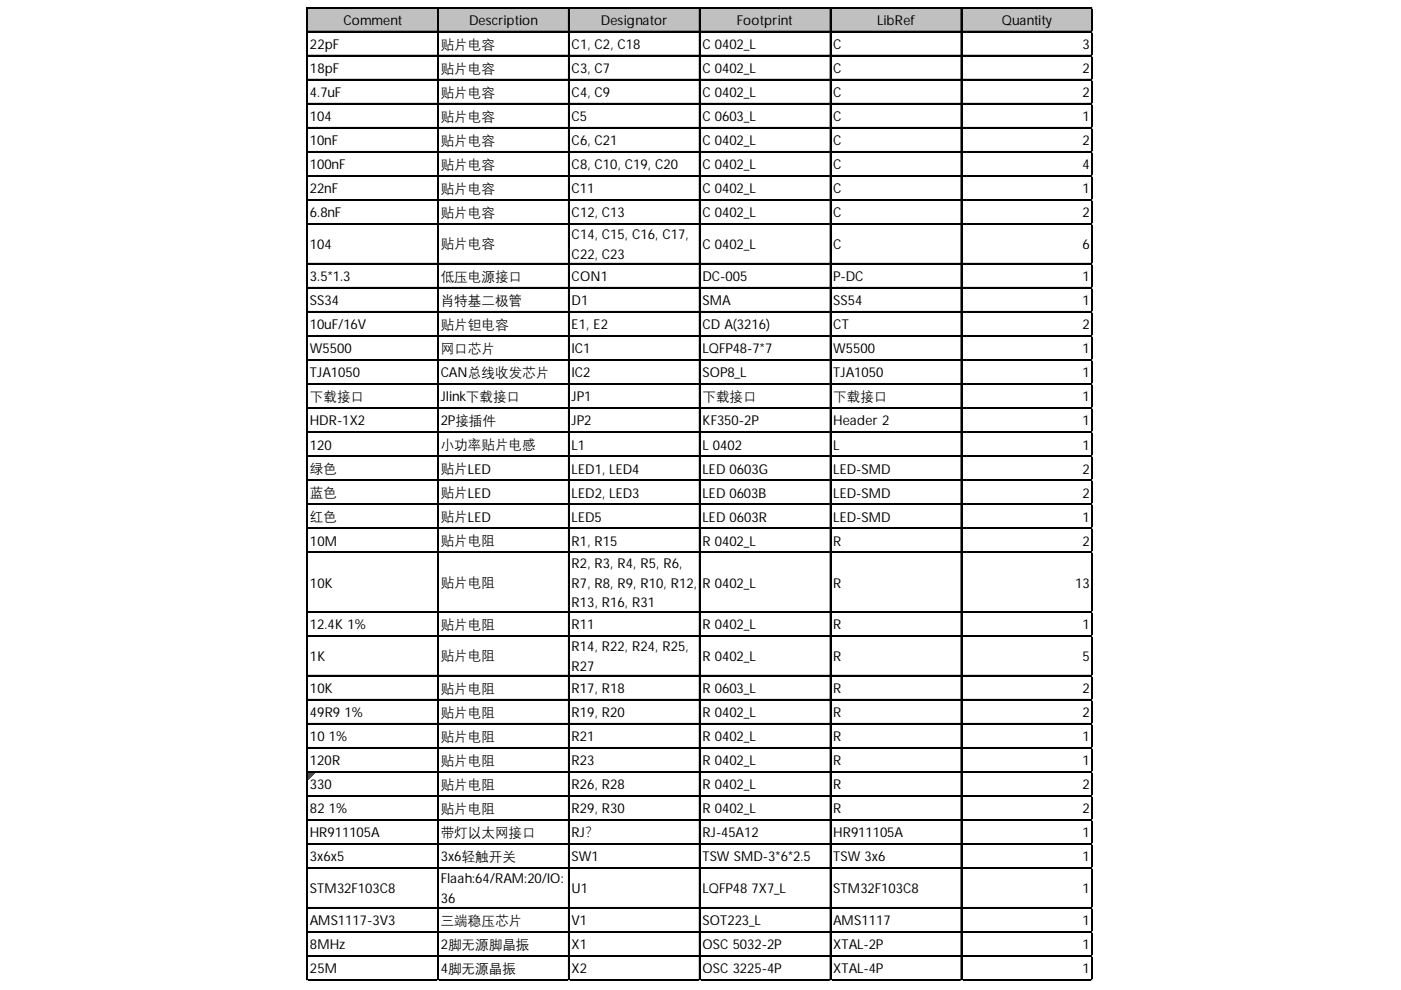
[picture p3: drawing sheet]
<svg xmlns="http://www.w3.org/2000/svg" width="297mm" height="210mm" viewBox="0 0 297 210" stroke-linecap="round" stroke-linejoin="round" font-family="sans-serif">
<defs><g id="words">
<g font-size="2.9">
<text x="72.8" y="5.3">Comment</text>
<text x="99.4" y="5.3">Description</text>
<text x="127.4" y="5.3">Designator</text>
<text x="156.3" y="5.3">Footprint</text>
<text x="186" y="5.3">LibRef</text>
<text x="212.4" y="5.3">Quantity</text>
<text x="65.7" y="10.4">22pF</text>
<text x="93.4" y="10.3">贴片电容</text>
<text x="121.2" y="10.4">C1, C2, C18</text>
<text x="148.9" y="10.4">C 0402_L</text>
<text x="176.7" y="10.4">C</text>
<text x="229.5" y="10.4">3</text>
<text x="65.7" y="15.5">18pF</text>
<text x="93.4" y="15.4">贴片电容</text>
<text x="121.2" y="15.5">C3, C7</text>
<text x="148.9" y="15.5">C 0402_L</text>
<text x="176.7" y="15.5">C</text>
<text x="229.5" y="15.5">2</text>
<text x="65.7" y="20.6">4.7uF</text>
<text x="93.4" y="20.5">贴片电容</text>
<text x="121.2" y="20.6">C4, C9</text>
<text x="148.9" y="20.6">C 0402_L</text>
<text x="176.7" y="20.6">C</text>
<text x="229.5" y="20.6">2</text>
<text x="65.7" y="25.7">104</text>
<text x="93.4" y="25.6">贴片电容</text>
<text x="121.2" y="25.7">C5</text>
<text x="148.9" y="25.7">C 0603_L</text>
<text x="176.7" y="25.7">C</text>
<text x="229.5" y="25.7">1</text>
<text x="65.7" y="30.8">10nF</text>
<text x="65.7" y="35.9">100nF</text>
<text x="93.4" y="30.7">贴片电容</text>
<text x="93.4" y="35.8">贴片电容</text>
<text x="121.2" y="30.8">C6, C21</text>
<text x="121.2" y="35.9">C8, C10, C19, C20</text>
<text x="148.9" y="30.8">C 0402_L</text>
<text x="148.9" y="35.9">C 0402_L</text>
<text x="176.7" y="30.8">C</text>
<text x="176.7" y="35.9">C</text>
<text x="229.5" y="30.8">2</text>
<text x="229.5" y="35.9">4</text>
<text x="65.7" y="41">22nF</text>
<text x="93.4" y="40.9">贴片电容</text>
<text x="121.2" y="41">C11</text>
<text x="148.9" y="41">C 0402_L</text>
<text x="176.7" y="41">C</text>
<text x="229.5" y="41">1</text>
<text x="65.7" y="46.1">6.8nF</text>
<text x="93.4" y="46">贴片电容</text>
<text x="121.2" y="46.1">C12, C13</text>
<text x="148.9" y="46.1">C 0402_L</text>
<text x="176.7" y="46.1">C</text>
<text x="229.5" y="46.1">2</text>
<text x="65.7" y="52.7">104</text>
<text x="93.4" y="52.6">贴片电容</text>
<text x="121.2" y="50.7">C14, C15, C16, C17,</text>
<text x="148.9" y="52.7">C 0402_L</text>
<text x="176.7" y="52.7">C</text>
<text x="229.5" y="52.7">6</text>
<text x="65.7" y="59.6">3.5*1.3</text>
<text x="93.4" y="59.5">低压电源接口</text>
<text x="121.2" y="55">C22, C23</text>
<text x="121.2" y="59.6">CON1</text>
<text x="148.9" y="59.6">DC-005</text>
<text x="176.7" y="59.6">P-DC</text>
<text x="229.5" y="59.6">1</text>
<text x="65.7" y="64.7">SS34</text>
<text x="93.4" y="64.6">肖特基二极管</text>
<text x="121.2" y="64.7">D1</text>
<text x="148.9" y="64.7">SMA</text>
<text x="176.7" y="64.7">SS54</text>
<text x="229.5" y="64.7">1</text>
<text x="65.7" y="69.8">10uF/16V</text>
<text x="93.4" y="69.7">贴片钽电容</text>
<text x="121.2" y="69.8">E1, E2</text>
<text x="148.9" y="69.8">CD A(3216)</text>
<text x="176.7" y="69.8">CT</text>
<text x="229.5" y="69.8">2</text>
<text x="65.7" y="74.9">W5500</text>
<text x="93.4" y="74.8">网口芯片</text>
<text x="121.2" y="74.9">IC1</text>
<text x="148.9" y="74.9">LQFP48-7*7</text>
<text x="176.7" y="74.9">W5500</text>
<text x="229.5" y="74.9">1</text>
<text x="65.7" y="80">TJA1050</text>
<text x="93.4" y="80">CAN总线收发芯片</text>
<text x="121.2" y="80">IC2</text>
<text x="148.9" y="80">SOP8_L</text>
<text x="176.7" y="80">TJA1050</text>
<text x="229.5" y="80">1</text>
<text x="65.7" y="85">下载接口</text>
<text x="93.4" y="85.1">Jlink下载接口</text>
<text x="121.2" y="85.1">JP1</text>
<text x="148.9" y="85">下载接口</text>
<text x="176.7" y="85">下载接口</text>
<text x="229.5" y="85.1">1</text>
<text x="65.7" y="90.2">HDR-1X2</text>
<text x="65.7" y="95.3">120</text>
<text x="93.4" y="90.2">2P接插件</text>
<text x="93.4" y="95.2">小功率贴片电感</text>
<text x="121.2" y="90.2">JP2</text>
<text x="121.2" y="95.3">L1</text>
<text x="148.9" y="90.2">KF350-2P</text>
<text x="148.9" y="95.3">L 0402</text>
<text x="176.7" y="90.2">Header 2</text>
<text x="176.7" y="95.3">L</text>
<text x="229.5" y="90.2">1</text>
<text x="229.5" y="95.3">1</text>
<text x="65.7" y="100.3">绿色</text>
<text x="93.4" y="100.3">贴片LED</text>
<text x="121.2" y="100.4">LED1, LED4</text>
<text x="148.9" y="100.4">LED 0603G</text>
<text x="176.7" y="100.4">LED-SMD</text>
<text x="229.5" y="100.4">2</text>
<text x="65.7" y="105.4">蓝色</text>
<text x="93.4" y="105.4">贴片LED</text>
<text x="121.2" y="105.5">LED2, LED3</text>
<text x="148.9" y="105.5">LED 0603B</text>
<text x="176.7" y="105.5">LED-SMD</text>
<text x="229.5" y="105.5">2</text>
<text x="65.7" y="110.5">红色</text>
<text x="93.4" y="110.5">贴片LED</text>
<text x="121.2" y="110.6">LED5</text>
<text x="148.9" y="110.6">LED 0603R</text>
<text x="176.7" y="110.6">LED-SMD</text>
<text x="229.5" y="110.6">1</text>
<text x="65.7" y="115.7">10M</text>
<text x="93.4" y="115.6">贴片电阻</text>
<text x="121.2" y="115.7">R1, R15</text>
<text x="148.9" y="115.7">R 0402_L</text>
<text x="176.7" y="115.7">R</text>
<text x="229.5" y="115.7">2</text>
<text x="65.7" y="124.6">10K</text>
<text x="93.4" y="124.5">贴片电阻</text>
<text x="121.2" y="120.4">R2, R3, R4, R5, R6,</text>
<text x="121.2" y="124.6">R7, R8, R9, R10, R12,</text>
<text x="148.9" y="124.6">R 0402_L</text>
<text x="176.7" y="124.6">R</text>
<text x="227.9" y="124.6">13</text>
<text x="121.2" y="128.8">R13, R16, R31</text>
<text x="65.7" y="133.4">12.4K 1%</text>
<text x="93.4" y="133.3">贴片电阻</text>
<text x="121.2" y="133.4">R11</text>
<text x="148.9" y="133.4">R 0402_L</text>
<text x="176.7" y="133.4">R</text>
<text x="229.5" y="133.4">1</text>
<text x="65.7" y="140.1">1K</text>
<text x="93.4" y="140">贴片电阻</text>
<text x="121.2" y="138.1">R14, R22, R24, R25,</text>
<text x="121.2" y="142.3">R27</text>
<text x="148.9" y="140.1">R 0402_L</text>
<text x="176.7" y="140.1">R</text>
<text x="229.5" y="140.1">5</text>
<text x="65.7" y="147">10K</text>
<text x="93.4" y="146.9">贴片电阻</text>
<text x="121.2" y="147">R17, R18</text>
<text x="148.9" y="147">R 0603_L</text>
<text x="176.7" y="147">R</text>
<text x="229.5" y="147">2</text>
<text x="65.7" y="152.1">49R9 1%</text>
<text x="93.4" y="152">贴片电阻</text>
<text x="121.2" y="152.1">R19, R20</text>
<text x="148.9" y="152.1">R 0402_L</text>
<text x="176.7" y="152.1">R</text>
<text x="229.5" y="152.1">2</text>
<text x="65.7" y="157.2">101%</text>
<text x="93.4" y="157.1">贴片电阻</text>
<text x="121.2" y="157.2">R21</text>
<text x="148.9" y="157.2">R 0402_L</text>
<text x="176.7" y="157.2">R</text>
<text x="229.5" y="157.2">1</text>
<text x="65.7" y="162.3">120R</text>
<text x="65.7" y="167.4">330</text>
<text x="93.4" y="162.2">贴片电阻</text>
<text x="93.4" y="167.3">贴片电阻</text>
<text x="121.2" y="162.3">R23</text>
<text x="121.2" y="167.4">R26, R28</text>
<text x="148.9" y="162.3">R 0402_L</text>
<text x="148.9" y="167.4">R 0402_L</text>
<text x="176.7" y="162.3">R</text>
<text x="176.7" y="167.4">R</text>
<text x="229.5" y="162.3">1</text>
<text x="229.5" y="167.4">2</text>
<text x="65.7" y="172.5">82 1%</text>
<text x="93.4" y="172.3">贴片电阻</text>
<text x="121.2" y="172.5">R29, R30</text>
<text x="148.9" y="172.5">R 0402_L</text>
<text x="176.7" y="172.5">R</text>
<text x="229.5" y="172.5">2</text>
<text x="65.7" y="177.6">HR911105A</text>
<text x="93.4" y="177.4">带灯以太网接口</text>
<text x="121.2" y="177.6">RJ？</text>
<text x="148.9" y="177.6">RJ-45A12</text>
<text x="176.7" y="177.6">HR911105A</text>
<text x="229.5" y="177.6">1</text>
<text x="65.7" y="182.7">3x6x5</text>
<text x="93.4" y="182.7">3x6轻触开关</text>
<text x="121.2" y="182.7">SW1</text>
<text x="148.9" y="182.7">TSW SMD-3*6*2.5</text>
<text x="176.7" y="182.7">TSW 3x6</text>
<text x="229.5" y="182.7">1</text>
<text x="65.7" y="189.3">STM32F103C8</text>
<text x="93.4" y="187.3">Flaah:64/RAM:20/IO:</text>
<text x="93.4" y="191.5">36</text>
<text x="121.2" y="189.3">U1</text>
<text x="148.9" y="189.3">LQFP48 7X7_L</text>
<text x="176.7" y="189.3">STM32F103C8</text>
<text x="229.5" y="189.3">1</text>
<text x="65.7" y="196.2">AMS1117-3V3</text>
<text x="93.4" y="196.1">三端稳压芯片</text>
<text x="121.2" y="196.2">V1</text>
<text x="148.9" y="196.2">SOT223_L</text>
<text x="176.7" y="196.2">AMS1117</text>
<text x="229.5" y="196.2">1</text>
<text x="65.7" y="201.3">8MHz</text>
<text x="93.4" y="201.3">2脚无源脚晶振</text>
<text x="121.2" y="201.3">X1</text>
<text x="148.9" y="201.3">OSC 5032-2P</text>
<text x="176.7" y="201.3">XTAL-2P</text>
<text x="229.5" y="201.3">1</text>
<text x="65.7" y="206.4">25M</text>
<text x="93.4" y="206.4">4脚无源晶振</text>
<text x="121.2" y="206.4">X2</text>
<text x="148.9" y="206.4">OSC 3225-4P</text>
<text x="176.7" y="206.4">XTAL-4P</text>
<text x="229.5" y="206.4">1</text>
</g>
</g></defs>
<path d="M65.2 1.7h166.5v5.1h-166.5z" fill="#c0c0c0"/>
<path d="M65.3 163.8h1.5" fill="none" stroke="#008000" stroke-width=".22"/>
<path d="M65.3 163.8h1.5v.2h-1.5z" fill="#008000"/>
<path d="M65.3 164h1.3" fill="none" stroke="#008000" stroke-width=".22"/>
<path d="M65.3 164h1.3v.3h-1.3z" fill="#008000"/>
<path d="M65.3 164.3h1.1" fill="none" stroke="#008000" stroke-width=".22"/>
<path d="M65.3 164.3h1.1v.2h-1.1z" fill="#008000"/>
<path d="M65.3 164.5h.9" fill="none" stroke="#008000" stroke-width=".22"/>
<path d="M65.3 164.5h.9v.2h-.9z" fill="#008000"/>
<path d="M65.3 164.7h.6" fill="none" stroke="#008000" stroke-width=".22"/>
<path d="M65.3 164.7h.6v.2h-.6z" fill="#008000"/>
<path d="M65.3 164.9h.4" fill="none" stroke="#008000" stroke-width=".22"/>
<path d="M65.3 164.9h.4v.2h-.4z" fill="#008000"/>
<path d="M65.3 165.1h.2" fill="none" stroke="#008000" stroke-width=".22"/>
<path d="M65.3 165.1h.2v.3h-.2z" fill="#008000"/>
<g fill="none" stroke="#000" stroke-width=".22">
<path d="M65 1.5v206.4M65.2 1.5v206.4M65.3 1.5h166.4M65.3 1.6h166.4M65.3 6.6h166.4M65.3 6.7h166.4M65.3 11.7h166.4M65.3 11.8h166.4M65.3 16.8h166.4M65.3 16.9h166.4M92.8 1.7v206.2M92.9 1.7v206.2"/>
<path d="M120.5 1.7v206.2M120.6 1.7v206.2M148.3 1.7v206.2M148.4 1.7v206.2M176 1.7v206.2M176.1 1.7v206.2M203.7 1.7v206.2M203.9 1.7v206.2M231.5 1.7v206.2M231.6 1.7v206.2M65.3 21.9h166.4M65.3 22h166.4"/>
<path d="M65.3 27h166.4M65.3 27.1h166.4M65.3 32.1h166.4M65.3 32.2h166.4M65.3 37.2h166.4M65.3 37.3h166.4M65.3 42.3h166.4M65.3 42.4h166.4M65.3 47.4h166.4M65.3 47.5h166.4M65.3 55.8h166.4M65.3 56h166.4"/>
<path d="M65.3 60.9h166.4M65.3 61h166.4M65.3 66h166.4M65.3 66.1h166.4M65.3 71.1h166.4M65.3 71.2h166.4M65.3 76.2h166.4M65.3 76.3h166.4M65.3 81.3h166.4M65.3 81.4h166.4M65.3 86.4h166.4M65.3 86.5h166.4"/>
<path d="M65.3 91.5h166.4M65.3 91.6h166.4M65.3 96.6h166.4M65.3 96.7h166.4M65.3 101.7h166.4M65.3 101.8h166.4M65.3 106.8h166.4M65.3 106.9h166.4M65.3 111.9h166.4M65.3 112h166.4M65.3 117h166.4M65.3 117.1h166.4"/>
<path d="M65.3 129.7h166.4M65.3 129.8h166.4M65.3 134.8h166.4M65.3 134.9h166.4M65.3 143.2h166.4M65.3 143.3h166.4M65.3 148.3h166.4M65.3 148.4h166.4M65.3 153.4h166.4M65.3 153.5h166.4M65.3 158.5h166.4M65.3 158.6h166.4"/>
<path d="M65.3 163.6h166.4M65.3 163.7h166.4M65.3 168.7h166.4M65.3 168.8h166.4M65.3 173.8h166.4M65.3 173.9h166.4M65.3 178.9h166.4M65.3 179h166.4M65.3 184h166.4M65.3 184.1h166.4M65.3 192.4h166.4M65.3 192.5h166.4"/>
<path d="M65.3 197.5h166.4M65.3 197.6h166.4M65.3 202.6h166.4M65.3 202.7h166.4M65.3 207.7h166.4M65.3 207.8h166.4"/>
</g>
<path d="M65 207.9v.1" fill="none" stroke="#d4d4d4" stroke-width=".22"/>
<path d="M65 207.9l.3 .1z" fill="#d4d4d4"/>
<path d="M92.8 207.9v.1" fill="none" stroke="#d4d4d4" stroke-width=".22"/>
<path d="M92.8 207.9l.2 .1z" fill="#d4d4d4"/>
<path d="M120.5 207.9v.1" fill="none" stroke="#d4d4d4" stroke-width=".22"/>
<path d="M120.5 207.9l.2 .1z" fill="#d4d4d4"/>
<path d="M148.3 207.9v.1" fill="none" stroke="#d4d4d4" stroke-width=".22"/>
<path d="M148.3 207.9l.2 .1z" fill="#d4d4d4"/>
<path d="M176 207.9v.1" fill="none" stroke="#d4d4d4" stroke-width=".22"/>
<path d="M176 207.9l.2 .1z" fill="#d4d4d4"/>
<path d="M203.7 207.9v.1" fill="none" stroke="#d4d4d4" stroke-width=".22"/>
<path d="M203.7 207.9l.3 .1z" fill="#d4d4d4"/>
<path d="M231.5 207.9v.1" fill="none" stroke="#d4d4d4" stroke-width=".22"/>
<path d="M231.5 207.9l.2 .1z" fill="#d4d4d4"/>
<path d="M231.7 1.5h.1" fill="none" stroke="#d4d4d4" stroke-width=".22"/>
<path d="M231.7 1.5l.1 .2z" fill="#d4d4d4"/>
<path d="M231.7 6.6h.1" fill="none" stroke="#d4d4d4" stroke-width=".22"/>
<path d="M231.7 6.6l.1 .2z" fill="#d4d4d4"/>
<path d="M231.7 11.7h.1" fill="none" stroke="#d4d4d4" stroke-width=".22"/>
<path d="M231.7 11.7l.1 .2z" fill="#d4d4d4"/>
<path d="M231.7 16.8h.1" fill="none" stroke="#d4d4d4" stroke-width=".22"/>
<path d="M231.7 16.8l.1 .2z" fill="#d4d4d4"/>
<path d="M231.7 21.9h.1" fill="none" stroke="#d4d4d4" stroke-width=".22"/>
<path d="M231.7 21.9l.1 .2z" fill="#d4d4d4"/>
<path d="M231.7 27h.1" fill="none" stroke="#d4d4d4" stroke-width=".22"/>
<path d="M231.7 27l.1 .2z" fill="#d4d4d4"/>
<path d="M231.7 32.1h.1" fill="none" stroke="#d4d4d4" stroke-width=".22"/>
<path d="M231.7 32.1l.1 .2z" fill="#d4d4d4"/>
<path d="M231.7 37.2h.1" fill="none" stroke="#d4d4d4" stroke-width=".22"/>
<path d="M231.7 37.2l.1 .2z" fill="#d4d4d4"/>
<path d="M231.7 42.3h.1" fill="none" stroke="#d4d4d4" stroke-width=".22"/>
<path d="M231.7 42.3l.1 .2z" fill="#d4d4d4"/>
<path d="M231.7 47.4h.1" fill="none" stroke="#d4d4d4" stroke-width=".22"/>
<path d="M231.7 47.4l.1 .2z" fill="#d4d4d4"/>
<path d="M231.7 55.8h.1" fill="none" stroke="#d4d4d4" stroke-width=".22"/>
<path d="M231.7 55.8l.1 .3z" fill="#d4d4d4"/>
<path d="M231.7 60.9h.1" fill="none" stroke="#d4d4d4" stroke-width=".22"/>
<path d="M231.7 60.9l.1 .3z" fill="#d4d4d4"/>
<path d="M231.7 66h.1" fill="none" stroke="#d4d4d4" stroke-width=".22"/>
<path d="M231.7 66l.1 .3z" fill="#d4d4d4"/>
<path d="M231.7 71.1h.1" fill="none" stroke="#d4d4d4" stroke-width=".22"/>
<path d="M231.7 71.1l.1 .3z" fill="#d4d4d4"/>
<path d="M231.7 76.2h.1" fill="none" stroke="#d4d4d4" stroke-width=".22"/>
<path d="M231.7 76.2l.1 .3z" fill="#d4d4d4"/>
<path d="M231.7 81.3h.1" fill="none" stroke="#d4d4d4" stroke-width=".22"/>
<path d="M231.7 81.3l.1 .3z" fill="#d4d4d4"/>
<path d="M231.7 86.4h.1" fill="none" stroke="#d4d4d4" stroke-width=".22"/>
<path d="M231.7 86.4l.1 .3z" fill="#d4d4d4"/>
<path d="M231.7 91.5h.1" fill="none" stroke="#d4d4d4" stroke-width=".22"/>
<path d="M231.7 91.5l.1 .3z" fill="#d4d4d4"/>
<path d="M231.7 96.6h.1" fill="none" stroke="#d4d4d4" stroke-width=".22"/>
<path d="M231.7 96.6l.1 .3z" fill="#d4d4d4"/>
<path d="M231.7 101.7h.1" fill="none" stroke="#d4d4d4" stroke-width=".22"/>
<path d="M231.7 101.7l.1 .3z" fill="#d4d4d4"/>
<path d="M231.7 106.8h.1" fill="none" stroke="#d4d4d4" stroke-width=".22"/>
<path d="M231.7 106.8l.1 .3z" fill="#d4d4d4"/>
<path d="M231.7 111.9h.1" fill="none" stroke="#d4d4d4" stroke-width=".22"/>
<path d="M231.7 111.9l.1 .3z" fill="#d4d4d4"/>
<path d="M231.7 117h.1" fill="none" stroke="#d4d4d4" stroke-width=".22"/>
<path d="M231.7 117l.1 .3z" fill="#d4d4d4"/>
<path d="M231.7 129.7h.1" fill="none" stroke="#d4d4d4" stroke-width=".22"/>
<path d="M231.7 129.7l.1 .2z" fill="#d4d4d4"/>
<path d="M231.7 134.8h.1" fill="none" stroke="#d4d4d4" stroke-width=".22"/>
<path d="M231.7 134.8l.1 .2z" fill="#d4d4d4"/>
<path d="M231.7 143.2h.1" fill="none" stroke="#d4d4d4" stroke-width=".22"/>
<path d="M231.7 143.2l.1 .2z" fill="#d4d4d4"/>
<path d="M231.7 148.3h.1" fill="none" stroke="#d4d4d4" stroke-width=".22"/>
<path d="M231.7 148.3l.1 .2z" fill="#d4d4d4"/>
<path d="M231.7 153.4h.1" fill="none" stroke="#d4d4d4" stroke-width=".22"/>
<path d="M231.7 153.4l.1 .2z" fill="#d4d4d4"/>
<path d="M231.7 158.5h.1" fill="none" stroke="#d4d4d4" stroke-width=".22"/>
<path d="M231.7 158.5l.1 .2z" fill="#d4d4d4"/>
<path d="M231.7 163.6h.1" fill="none" stroke="#d4d4d4" stroke-width=".22"/>
<path d="M231.7 163.6l.1 .2z" fill="#d4d4d4"/>
<path d="M231.7 168.7h.1" fill="none" stroke="#d4d4d4" stroke-width=".22"/>
<path d="M231.7 168.7l.1 .2z" fill="#d4d4d4"/>
<path d="M231.7 173.8h.1" fill="none" stroke="#d4d4d4" stroke-width=".22"/>
<path d="M231.7 173.8l.1 .2z" fill="#d4d4d4"/>
<path d="M231.7 178.9h.1" fill="none" stroke="#d4d4d4" stroke-width=".22"/>
<path d="M231.7 178.9l.1 .2z" fill="#d4d4d4"/>
<path d="M231.7 184h.1" fill="none" stroke="#d4d4d4" stroke-width=".22"/>
<path d="M231.7 184l.1 .2z" fill="#d4d4d4"/>
<path d="M231.7 192.4h.1" fill="none" stroke="#d4d4d4" stroke-width=".22"/>
<path d="M231.7 192.4l.1 .2z" fill="#d4d4d4"/>
<path d="M231.7 197.5h.1" fill="none" stroke="#d4d4d4" stroke-width=".22"/>
<path d="M231.7 197.5l.1 .2z" fill="#d4d4d4"/>
<path d="M231.7 202.6h.1" fill="none" stroke="#d4d4d4" stroke-width=".22"/>
<path d="M231.7 202.6l.1 .2z" fill="#d4d4d4"/>
<path d="M231.7 207.7h.1" fill="none" stroke="#d4d4d4" stroke-width=".22"/>
<path d="M231.7 207.7l.1 .2z" fill="#d4d4d4"/>
<use href="#words"/>
</svg>
